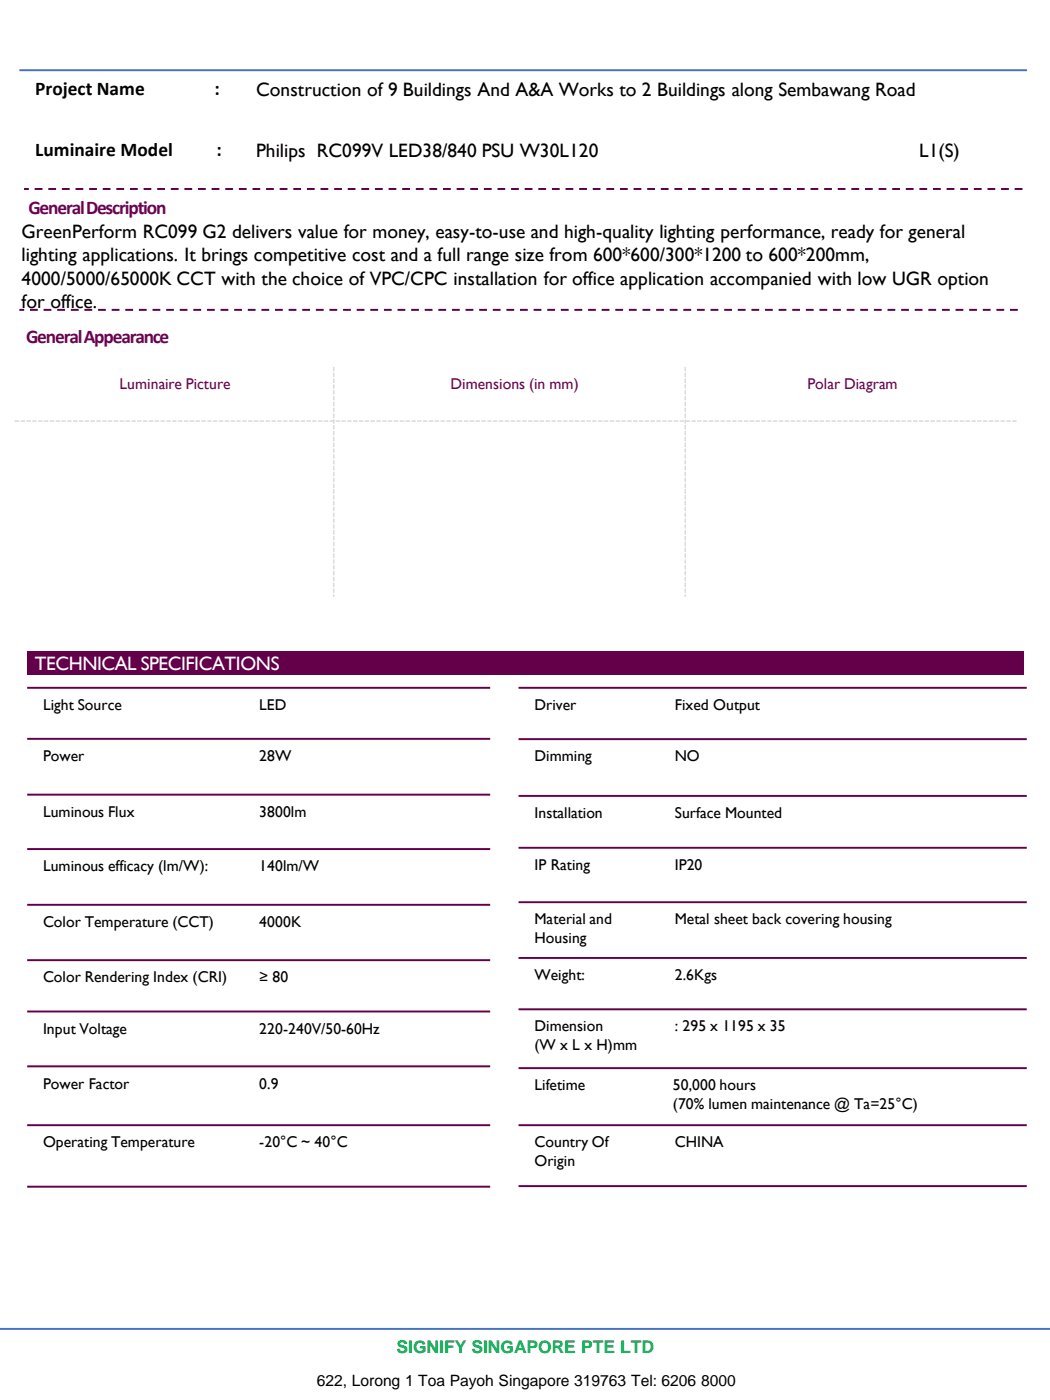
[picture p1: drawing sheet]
<svg xmlns="http://www.w3.org/2000/svg" width="190mm" height="254mm" viewBox="0 0 190 254" stroke-linecap="round" stroke-linejoin="round" font-family="sans-serif">
<defs><g id="words">
<g font-size="3.5">
<text x="6.4" y="17.3">Project Name</text>
<text x="38.9" y="17.3">:</text>
<text x="46.5" y="17.4">Construction of 9 Buildings And A&amp;A Works to 2 Buildings along Sembawang Road</text>
<text x="6.4" y="28.3">Luminaire Model</text>
<text x="39.3" y="28.3">:</text>
<text x="46.5" y="28.4">Philips RC099V LED38/840 PSU W30L120</text>
<text x="166.8" y="28.4">L1(S)</text>
<text x="3.9" y="47.4">lighting applications. It brings competitive cost and a full range size from 600*600/300*1200 to 600*200mm,</text>
<text x="3.9" y="43.2">GreenPerform RC099 G2 delivers value for money, easy-to-use and high-quality lighting performance, ready for general</text>
<text x="3.9" y="51.7">4000/5000/65000K CCT with the choice of VPC/CPC installation for office application accompanied with low UGR option</text>
<text x="3.9" y="55.9">for office.</text>
</g>
<g font-size="3.5" fill="#700053">
<text x="5.2" y="38.9">GeneralDescription</text>
<text x="4.7" y="62.3">General Appearance</text>
</g>
<text font-size="3.5" fill="#fff" x="6.3" y="121.6">TECHNICAL SPECIFICATIONS</text>
<text font-size="3.2" fill="#00b050" x="71.9" y="245.5">SIGNIFY SINGAPORE PTE LTD</text>
<g font-size="2.8" fill="#700053">
<text x="21.7" y="70.5">Luminaire Picture</text>
<text x="81.7" y="70.5">Dimensions (in mm)</text>
<text x="146.5" y="70.5">Polar Diagram</text>
</g>
<g font-size="2.8">
<text x="7.8" y="128.8">Light Source</text>
<text x="47" y="128.8">LED</text>
<text x="97" y="128.8">Driver</text>
<text x="122.4" y="128.8">Fixed Output</text>
<text x="7.8" y="138">Power</text>
<text x="47" y="138">28W</text>
<text x="97" y="138.1">Dimming</text>
<text x="122.4" y="138.1">NO</text>
<text x="7.8" y="148.2">Luminous Flux</text>
<text x="47" y="148.2">3800lm</text>
<text x="97" y="148.4">Installation</text>
<text x="122.4" y="148.4">Surface Mounted</text>
<text x="7.8" y="158.1">Luminous efficacy (lm/W):</text>
<text x="47" y="158.1">140lm/W</text>
<text x="97" y="157.8">IP Rating</text>
<text x="122.4" y="157.8">IP20</text>
<text x="97" y="167.7">Material and</text>
<text x="122.4" y="167.7">Metal sheet back covering housing</text>
<text x="7.8" y="168.2">Color Temperature (CCT)</text>
<text x="47" y="168.2">4000K</text>
<text x="97" y="171.1">Housing</text>
<text x="7.8" y="178.2">Color Rendering Index (CRI)</text>
<text x="47" y="178.2">≥ 80</text>
<text x="97" y="177.8">Weight:</text>
<text x="122.4" y="177.8">2.6Kgs</text>
<text x="7.8" y="187.5">Input Voltage</text>
<text x="47" y="187.5">220-240V/50-60Hz</text>
<text x="97" y="187.1">Dimension</text>
<text x="97" y="190.5">(W x L x H)mm</text>
<text x="122.4" y="187.1">: 295 x 1195 x 35</text>
<text x="7.8" y="197.5">Power Factor</text>
<text x="47" y="197.5">0.9</text>
<text x="97" y="197.8">Lifetime</text>
<text x="122.1" y="197.8">50,000 hours</text>
<text x="122.1" y="201.2">(70% lumen maintenance @ Ta=25°C)</text>
<text x="7.8" y="208.2">Operating Temperature</text>
<text x="47" y="208.2">-20°C ~ 40°C</text>
<text x="97" y="208.2">Country Of</text>
<text x="122.4" y="208.2">CHINA</text>
<text x="97" y="211.5">Origin</text>
<text x="57.5" y="251.5">622, Lorong 1 Toa Payoh Singapore 319763 Tel: 6206</text>
<text x="127.2" y="251.5">8000</text>
</g>
</g></defs>
<path d="M2.7 76.4h182M60.5 66.6v41.6M124.3 66.6v41.6" fill="none" stroke="#d9d9d9" stroke-width=".26" stroke-dasharray=".8 .3" stroke-linecap="butt"/>
<path d="M3.5 12.7h182.8" fill="none" stroke="#4472c4" stroke-width=".35"/>
<path d="M4.9 118.2h180.9v4.3h-180.9z" fill-rule="evenodd" fill="#64004a"/>
<path d="M185.5 34.3h-181.1M184.7 56.2h-181.2" fill="none" stroke="#56004e" stroke-width=".35" stroke-dasharray="1.4 1.1" stroke-linecap="butt"/>
<g fill="none" stroke="#64004a" stroke-width=".35">
<path d="M4.9 134h84M4.9 124.8h84M94.1 124.8h92.2M94.1 134.1h92.2M4.9 144.2h84M4.9 154h84M94.1 144.4h92.2M94.1 153.8h92.2M4.9 164.2h84M4.9 174.2h84M94.1 163.7h92.2M94.1 173.8h92.2"/>
<path d="M4.9 183.5h84M4.9 193.5h84M94.1 183.1h92.2M94.1 193.8h92.2M4.9 204.1h84M4.9 215.3h84M94.1 204.1h92.2M94.1 215.2h92.2"/>
</g>
<path d="M0 241.1h190.5" fill="none" stroke="#4472c4" stroke-width=".35"/>
<use href="#words"/>
</svg>
